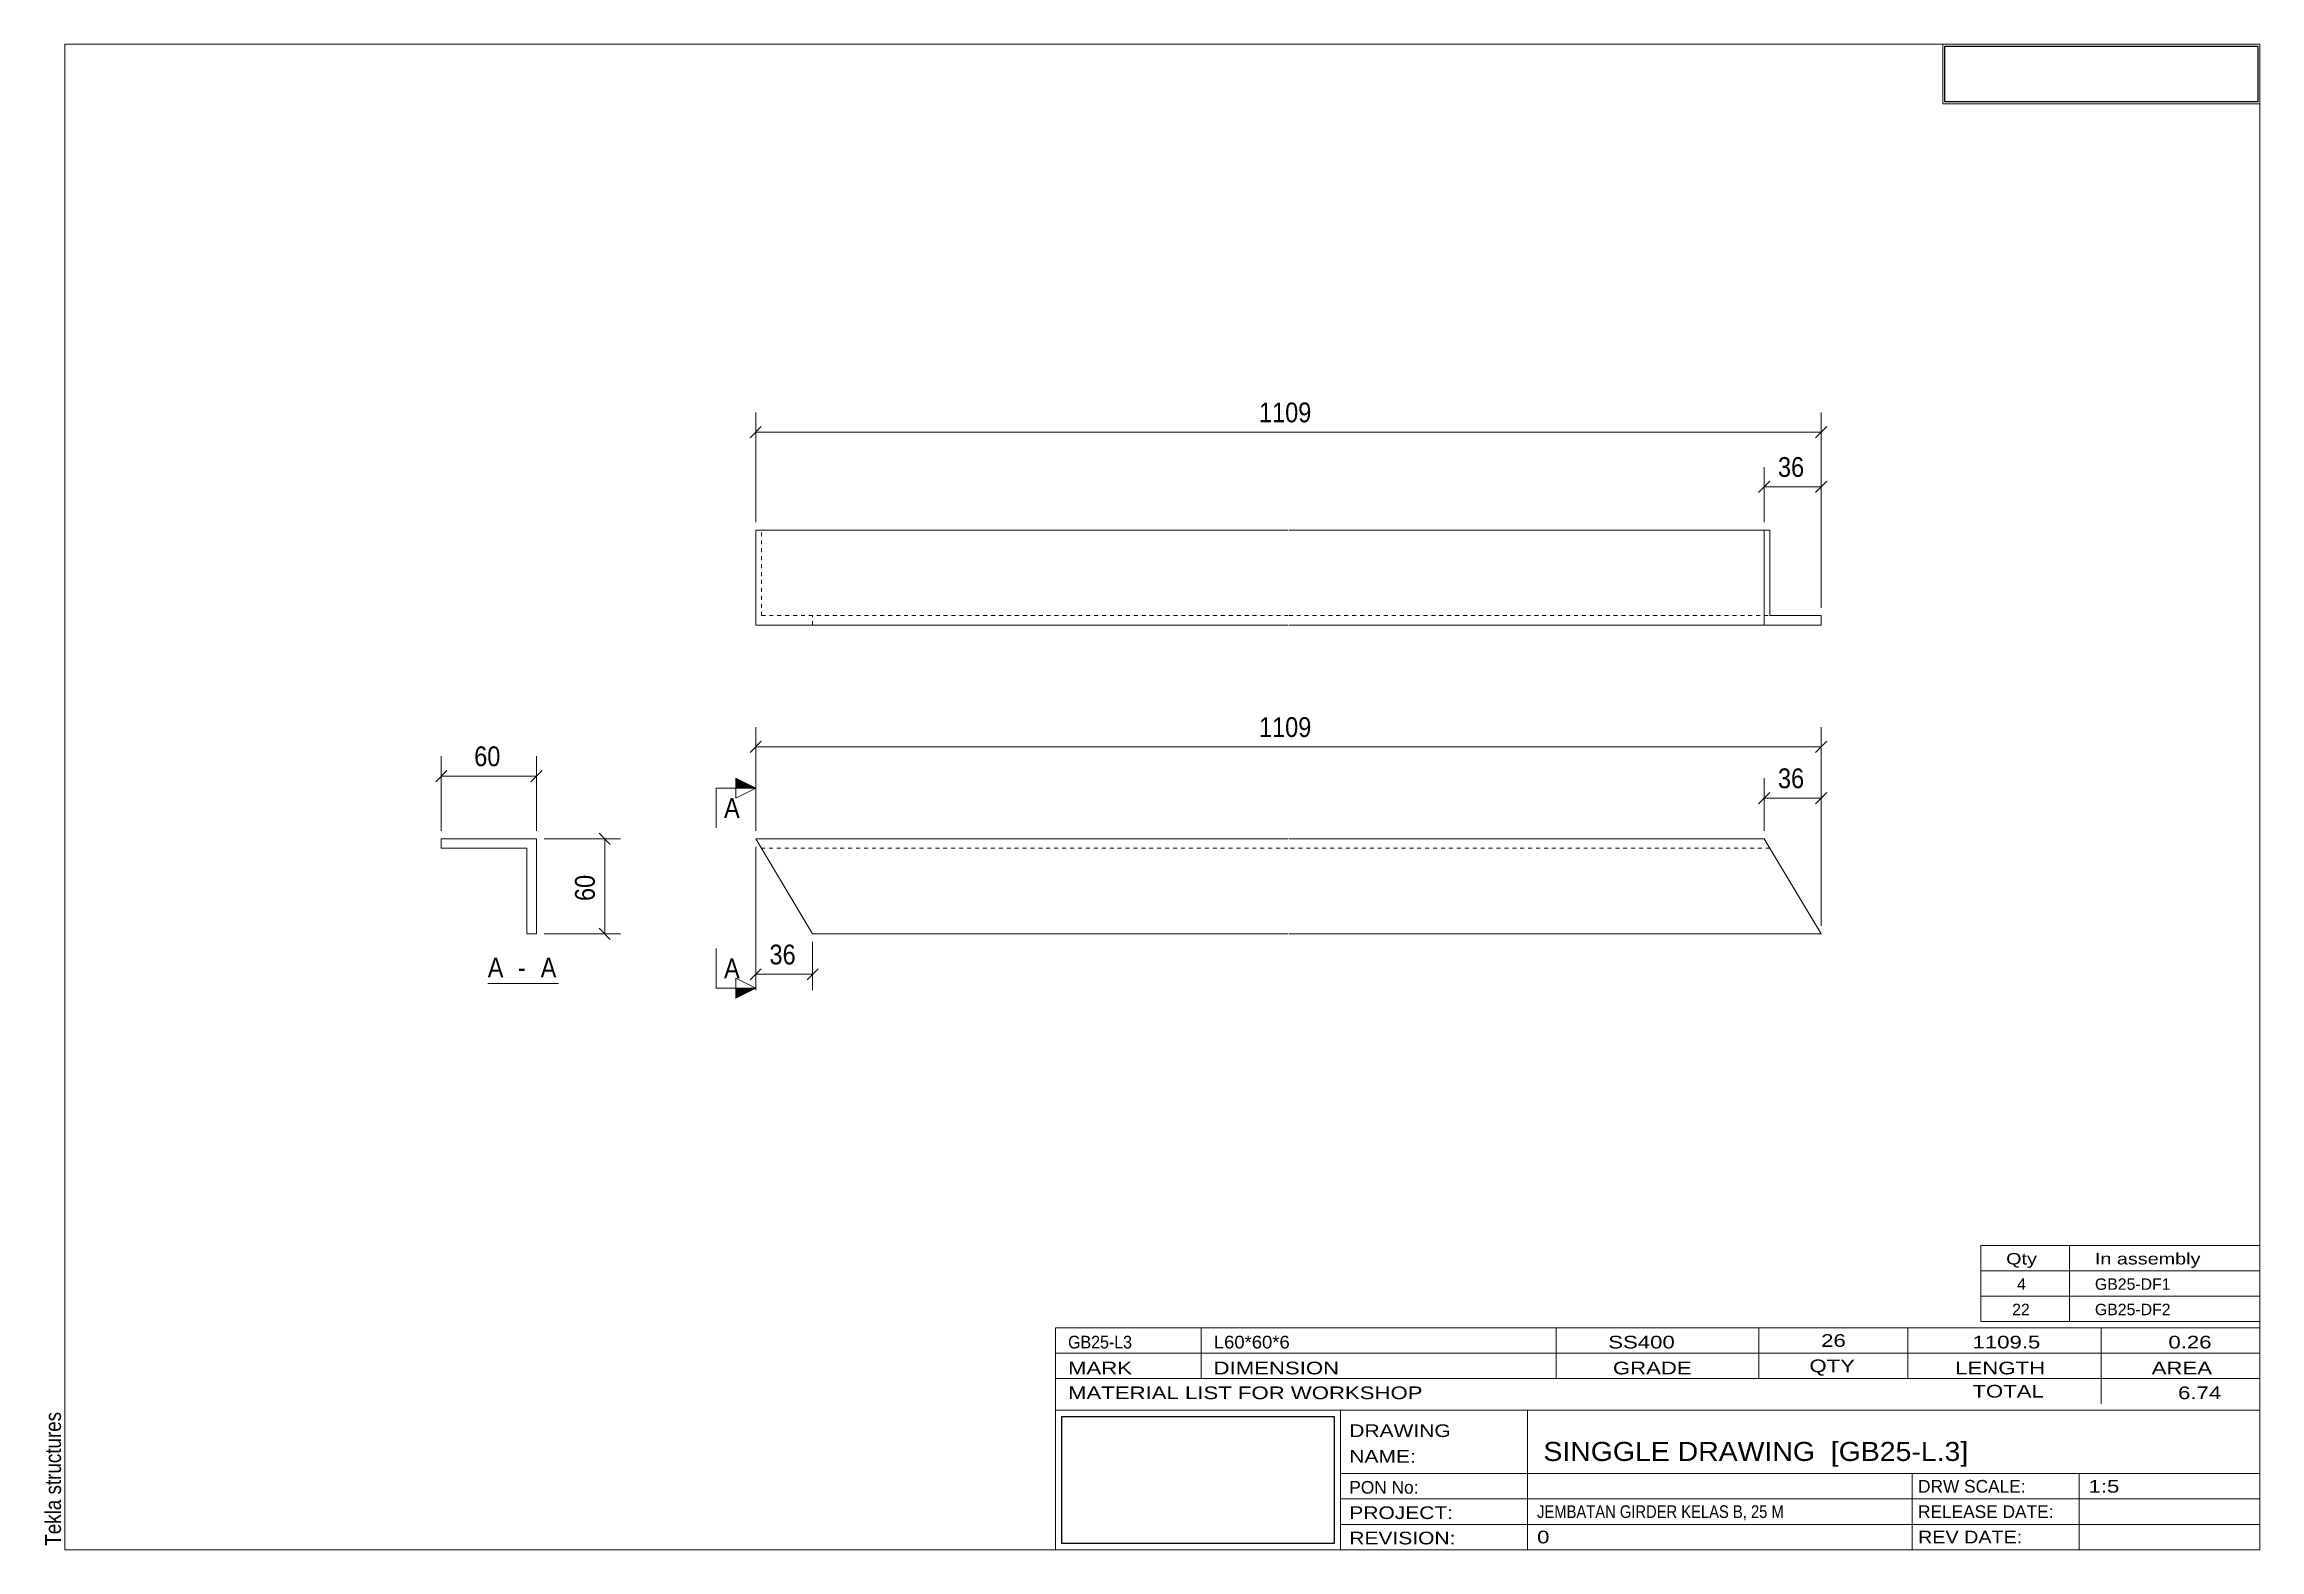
# Model space of a CAD drawing. Header units: millimetres. Extents: x 2 to 282, y 5 to 195.
import ezdxf

# ---------------------------------------------------------------- set-up
doc = ezdxf.new("R2010")
doc.units = ezdxf.units.MM
doc.linetypes.add('XKITLINE00', pattern=[0])
doc.linetypes.add('XKITLINE04', pattern=[3, 0.5, -0.5, 0.5, -0.5, 0.5, -0.5])
for name, color, linetype, lineweight in [('DrawingSheet', 5, 'Continuous', 0), ('OtherObjectType', 1, 'Continuous', 0), ('Part', 2, 'Continuous', 0), ('Section', 6, 'Continuous', 0), ('Z-DIMENSIONS', 1, 'Continuous', 0)]:
    doc.layers.add(name, color=color, linetype=linetype, lineweight=lineweight)
doc.styles.add('ARIAL', font='ARIAL.TTF')
doc.styles.add('ARIAL_NARROW', font='ARIALN.TTF')
picture_1 = doc.add_image_def('image1.jpg', size_in_pixel=(1304, 175))
picture_2 = doc.add_image_def('image2.jpg', size_in_pixel=(188, 71))

# ---------------------------------------------------------------- blocks, each defined once
blk = doc.blocks.new('*A1')
at = {"layer": 'Part', "linetype": 'XKITLINE00', "lineweight": 0}
for p, q in [((92.18, 121.69), (92.18, 133.69)), ((92.18, 133.69), (159.36, 133.69)), ((159.46, 133.69), (219.46, 133.69)), ((220.18, 133.69), (219.46, 133.69)), ((219.46, 133.69), (219.46, 121.69)), ((220.18, 122.89), (220.18, 133.69)), ((159.36, 121.69), (92.18, 121.69)), ((219.46, 121.69), (159.46, 121.69)), ((226.65, 121.69), (219.46, 121.69)), ((226.65, 122.89), (220.18, 122.89)), ((226.65, 121.69), (226.65, 122.89))]:
    blk.add_line(p, q, dxfattribs=at)
at = {"layer": 'Part', "linetype": 'XKITLINE04', "lineweight": 0}
for p, q in [((92.9, 122.89), (92.9, 133.69)), ((92.9, 122.89), (159.36, 122.89)), ((99.36, 121.69), (99.36, 122.89)), ((159.46, 122.89), (220.18, 122.89))]:
    blk.add_line(p, q, dxfattribs=at)
blk = doc.blocks.new('*A2')
at = {"layer": 'Part', "linetype": 'XKITLINE00', "lineweight": 0}
for p, q in [((52.5, 93.53), (52.5, 94.73)), ((52.5, 94.73), (64.5, 94.73)), ((63.3, 93.53), (52.5, 93.53)), ((63.3, 82.73), (63.3, 93.53)), ((64.5, 94.73), (64.5, 82.73)), ((64.5, 82.73), (63.3, 82.73))]:
    blk.add_line(p, q, dxfattribs=at)
blk = doc.blocks.new('*A3')
at = {"layer": 'Part', "linetype": 'XKITLINE00', "lineweight": 0}
for p, q in [((159.36, 94.73), (92.18, 94.73)), ((92.18, 94.73), (99.36, 82.73)), ((219.46, 94.73), (159.46, 94.73)), ((226.65, 82.73), (219.46, 94.73)), ((99.36, 82.73), (159.36, 82.73)), ((159.46, 82.73), (226.65, 82.73))]:
    blk.add_line(p, q, dxfattribs=at)
at = {"layer": 'Part', "linetype": 'XKITLINE04', "lineweight": 0}
for p, q in [((159.36, 93.53), (92.9, 93.53)), ((220.18, 93.53), (159.46, 93.53))]:
    blk.add_line(p, q, dxfattribs=at)
blk = doc.blocks.new('*A4')
at = {"layer": 'DrawingSheet', "linetype": 'XKITLINE00', "lineweight": 0}
for p, q in [((282, 195), (5, 195)), ((5, 195), (5, 5)), ((282, 5), (282, 195)), ((5, 5), (282, 5))]:
    blk.add_line(p, q, dxfattribs=at)
at = {"layer": 'DrawingSheet', "style": 'ARIAL', "width": 0.85}
blk.add_text('Tekla structures', height=2, rotation=90, dxfattribs=at).set_placement((4.5, 5.5))
blk = doc.blocks.new('*A5')
at = {"layer": 'OtherObjectType', "linetype": 'XKITLINE00', "lineweight": 0}
for p, q in [((242, 195), (282, 195)), ((242, 195), (242, 187.5)), ((282, 195), (282, 187.5)), ((242, 187.5), (282, 187.5))]:
    blk.add_line(p, q, dxfattribs=at)
image = blk.add_image(picture_1, insert=(242.25, 187.75), size_in_units=(39.5, 7))
blk = doc.blocks.new('*A6')
at = {"layer": 'OtherObjectType', "linetype": 'XKITLINE00', "lineweight": 0}
for p, q in [((246.8, 40.2), (246.8, 43.4)), ((246.8, 43.4), (282, 43.4)), ((258, 40.2), (258, 43.4)), ((282, 40.2), (282, 43.4)), ((246.8, 40.2), (282, 40.2)), ((246.8, 37), (246.8, 40.2)), ((258, 37), (258, 40.2)), ((282, 37), (282, 40.2)), ((246.8, 37), (282, 37)), ((246.8, 33.8), (246.8, 37)), ((258, 33.8), (258, 37)), ((282, 33.8), (282, 37)), ((246.8, 33.8), (282, 33.8))]:
    blk.add_line(p, q, dxfattribs=at)
at = {"layer": 'OtherObjectType', "style": 'ARIAL_NARROW'}
for s, width, p in [('Qty', 1.513248, (250, 41)), ('In assembly', 1.513248, (261.2, 41)), ('4', 1.211571, (251.38, 37.8)), ('GB25-DF1', 1.211571, (261.2, 37.8)), ('22', 1.211571, (250.76, 34.6)), ('GB25-DF2', 1.211571, (261.2, 34.6))]:
    blk.add_text(s, height=1.44, dxfattribs=dict(at, width=width)).set_placement(p)
blk = doc.blocks.new('*A7')
at = {"layer": 'OtherObjectType', "linetype": 'XKITLINE00', "lineweight": 0}
for p, q in [((130, 33), (282, 33)), ((130, 33), (130, 29.8)), ((130, 33), (282, 33)), ((148.4, 29.8), (148.4, 33)), ((193.2, 29.8), (193.2, 33)), ((218.8, 29.8), (218.8, 33)), ((237.6, 29.8), (237.6, 33)), ((262, 29.8), (262, 33)), ((282, 29.8), (282, 33)), ((130, 29.8), (282, 29.8)), ((130, 29.8), (282, 29.8)), ((130, 26.6), (130, 29.8)), ((148.4, 26.6), (148.4, 29.8)), ((193.2, 26.6), (193.2, 29.8)), ((218.8, 26.6), (218.8, 29.8)), ((237.6, 26.6), (237.6, 29.8)), ((262, 26.6), (262, 29.8)), ((282, 26.6), (282, 29.8)), ((130, 26.6), (282, 26.6)), ((130, 22.6), (130, 26.6)), ((262, 23.4), (262, 26.6)), ((282, 22.6), (282, 26.6)), ((130, 22.6), (130, 5)), ((130, 22.6), (282, 22.6)), ((166, 17.8), (166, 22.6)), ((189.6, 14.6), (189.6, 22.6)), ((282, 17.8), (282, 22.6)), ((166, 17.8), (166, 5)), ((282, 14.6), (282, 17.8)), ((166, 14.6), (282, 14.6)), ((189.6, 5), (189.6, 14.6)), ((238.13, 11.4), (238.13, 14.6)), ((259.2, 5), (259.2, 14.6)), ((282, 11.4), (282, 14.6)), ((166, 11.4), (282, 11.4)), ((238.13, 5), (238.13, 11.4)), ((282, 8.2), (282, 11.4)), ((166, 8.2), (282, 8.2)), ((282, 5), (282, 8.2)), ((130, 5), (282, 5)), ((160, 5), (282, 5))]:
    blk.add_line(p, q, dxfattribs=at)
at = {"layer": 'OtherObjectType', "style": 'ARIAL_NARROW'}
for s, height, width, p in [('GB25-L3', 1.6, 1.100501, (131.6, 30.4)), ('L60*60*6', 1.6, 1.270501, (150, 30.4)), ('SS400', 1.6, 1.525501, (199.78, 30.4)), ('26', 1.6, 1.525501, (226.65, 30.6)), ('1109.5', 1.6, 1.525501, (245.76, 30.4)), ('0.26', 1.6, 1.525501, (270.48, 30.4)), ('MARK', 1.6, 1.525501, (131.6, 27.13)), ('DIMENSION', 1.6, 1.525501, (149.97, 27.13)), ('GRADE', 1.6, 1.525501, (200.37, 27.13)), ('QTY', 1.6, 1.525501, (225.17, 27.4)), ('LENGTH', 1.6, 1.525501, (243.57, 27.13)), ('AREA', 1.6, 1.525501, (268.37, 27.13)), ('MATERIAL LIST FOR WORKSHOP', 1.6, 1.525501, (131.6, 24)), ('TOTAL', 1.6, 1.525501, (245.74, 24.2)), ('6.74', 1.6, 1.525501, (271.7, 24)), ('DRAWING', 1.6, 1.445, (167.1, 19.22)), ('NAME:', 1.6, 1.445, (167.1, 15.98)), ('SINGGLE DRAWING  [GB25-L.3]', 2.4, 1.304651, (191.6, 16.2)), ('PON No:', 1.6, 1.19, (167.1, 12.07)), ('DRW SCALE:', 1.6, 1.19, (238.88, 12.2)), ('1:5', 1.6, 1.525501, (260.4, 12.2)), ('PROJECT:', 1.6, 1.445, (167.1, 8.87)), ('JEMBATAN GIRDER KELAS B, 25 M', 1.6, 1.015501, (190.8, 9)), ('RELEASE DATE:', 1.6, 1.19, (238.88, 9)), ('REVISION:', 1.6, 1.445, (167.1, 5.67)), ('0', 1.6, 1.525501, (190.8, 5.8)), ('REV DATE:', 1.6, 1.36, (238.88, 5.8))]:
    blk.add_text(s, height=height, dxfattribs=dict(at, width=width)).set_placement(p)
image = blk.add_image(picture_2, insert=(130.8, 5.8), size_in_units=(34.4, 16))
blk = doc.blocks.new('*A8')
at = {"layer": 'Z-DIMENSIONS', "linetype": 'XKITLINE00', "lineweight": 0}
for p, q in [((220.17, 139.86), (218.76, 138.44)), ((219.46, 134.69), (219.46, 141.65)), ((227.36, 139.86), (225.94, 138.44)), ((226.65, 123.89), (226.65, 141.65)), ((219.46, 139.15), (226.65, 139.15))]:
    blk.add_line(p, q, dxfattribs=at)
at = {"layer": 'Z-DIMENSIONS'}
for p in [(219.46, 139.15), (226.65, 139.15)]:
    blk.add_point(p, dxfattribs=at)
at = {"layer": 'Z-DIMENSIONS', "style": 'ARIAL', "width": 0.85}
blk.add_text('36', height=2.5, dxfattribs=at).set_placement((221.2, 140.4))
blk = doc.blocks.new('*A9')
at = {"layer": 'Z-DIMENSIONS', "linetype": 'XKITLINE00', "lineweight": 0}
for p, q in [((92.18, 134.69), (92.18, 148.54)), ((226.65, 123.89), (226.65, 148.54)), ((92.88, 146.75), (91.47, 145.33)), ((92.18, 146.04), (226.65, 146.04)), ((227.36, 146.75), (225.94, 145.33))]:
    blk.add_line(p, q, dxfattribs=at)
at = {"layer": 'Z-DIMENSIONS'}
for p in [(92.18, 146.04), (226.65, 146.04)]:
    blk.add_point(p, dxfattribs=at)
at = {"layer": 'Z-DIMENSIONS', "style": 'ARIAL', "width": 0.85}
blk.add_text('1109', height=2.5, dxfattribs=at).set_placement((155.7, 147.29))
blk = doc.blocks.new('*A10')
at = {"layer": 'Z-DIMENSIONS', "linetype": 'XKITLINE00', "lineweight": 0}
for p, q in [((72.41, 95.44), (73.83, 94.02)), ((65.5, 94.73), (75.12, 94.73)), ((73.12, 82.73), (73.12, 94.73)), ((65.5, 82.73), (75.12, 82.73)), ((72.41, 83.44), (73.83, 82.02))]:
    blk.add_line(p, q, dxfattribs=at)
at = {"layer": 'Z-DIMENSIONS'}
for p in [(73.12, 94.73), (73.12, 82.73)]:
    blk.add_point(p, dxfattribs=at)
at = {"layer": 'Z-DIMENSIONS', "style": 'ARIAL', "width": 0.85}
blk.add_text('60', height=2.5, rotation=90.0002, dxfattribs=at).set_placement((71.87, 86.87))
blk = doc.blocks.new('*A11')
at = {"layer": 'Z-DIMENSIONS', "linetype": 'XKITLINE00', "lineweight": 0}
for p, q in [((52.5, 95.73), (52.5, 105.14)), ((64.5, 95.73), (64.5, 105.14)), ((53.21, 103.34), (51.8, 101.93)), ((52.5, 102.64), (64.5, 102.64)), ((65.21, 103.34), (63.8, 101.93))]:
    blk.add_line(p, q, dxfattribs=at)
at = {"layer": 'Z-DIMENSIONS'}
for p in [(52.5, 102.64), (64.5, 102.64)]:
    blk.add_point(p, dxfattribs=at)
at = {"layer": 'Z-DIMENSIONS', "style": 'ARIAL', "width": 0.85}
blk.add_text('60', height=2.5, dxfattribs=at).set_placement((56.65, 103.89))
blk = doc.blocks.new('*A12')
at = {"layer": 'OtherObjectType', "linetype": 'XKITLINE00', "lineweight": 0}
blk.add_line((58.36, 76.48), (67.27, 76.48), dxfattribs=at)
at = {"layer": 'OtherObjectType', "style": 'ARIAL', "width": 0.85}
for s, p in [('A', (58.36, 77.23)), (' - ', (61.33, 77.23)), ('A', (65.04, 77.23))]:
    blk.add_text(s, height=2.5, dxfattribs=at).set_placement(p)
blk = doc.blocks.new('*A13')
at = {"layer": 'Z-DIMENSIONS', "linetype": 'XKITLINE00', "lineweight": 0}
for p, q in [((92.18, 93.73), (92.18, 75.62)), ((99.36, 81.73), (99.36, 75.62)), ((92.88, 78.33), (91.47, 76.91)), ((100.07, 78.33), (98.66, 76.91)), ((92.18, 77.62), (99.36, 77.62))]:
    blk.add_line(p, q, dxfattribs=at)
at = {"layer": 'Z-DIMENSIONS'}
for p in [(92.18, 77.62), (99.36, 77.62)]:
    blk.add_point(p, dxfattribs=at)
at = {"layer": 'Z-DIMENSIONS', "style": 'ARIAL', "width": 0.85}
blk.add_text('36', height=2.5, dxfattribs=at).set_placement((93.92, 78.87))
blk = doc.blocks.new('*A14')
at = {"layer": 'Z-DIMENSIONS', "linetype": 'XKITLINE00', "lineweight": 0}
for p, q in [((92.88, 107.03), (91.47, 105.61)), ((92.18, 95.73), (92.18, 108.82)), ((92.18, 106.32), (226.65, 106.32)), ((227.36, 107.03), (225.94, 105.61)), ((226.65, 83.73), (226.65, 108.82))]:
    blk.add_line(p, q, dxfattribs=at)
at = {"layer": 'Z-DIMENSIONS'}
for p in [(92.18, 106.32), (226.65, 106.32)]:
    blk.add_point(p, dxfattribs=at)
at = {"layer": 'Z-DIMENSIONS', "style": 'ARIAL', "width": 0.85}
blk.add_text('1109', height=2.5, dxfattribs=at).set_placement((155.7, 107.57))
blk = doc.blocks.new('*A15')
at = {"layer": 'Z-DIMENSIONS', "linetype": 'XKITLINE00', "lineweight": 0}
for p, q in [((219.46, 95.73), (219.46, 102.36)), ((226.65, 83.73), (226.65, 102.36)), ((220.17, 100.57), (218.76, 99.15)), ((219.46, 99.86), (226.65, 99.86)), ((227.36, 100.57), (225.94, 99.15))]:
    blk.add_line(p, q, dxfattribs=at)
at = {"layer": 'Z-DIMENSIONS'}
for p in [(219.46, 99.86), (226.65, 99.86)]:
    blk.add_point(p, dxfattribs=at)
at = {"layer": 'Z-DIMENSIONS', "style": 'ARIAL', "width": 0.85}
blk.add_text('36', height=2.5, dxfattribs=at).set_placement((221.2, 101.11))
blk = doc.blocks.new('*A16')
at = {"layer": 'Section'}
for points in [[(89.68, 102.37), (92.18, 101.12), (89.68, 101.12)], [(89.68, 75.87), (92.18, 75.87), (89.68, 74.62)]]:
    blk.add_hatch(color=256, dxfattribs=at).paths.add_polyline_path(points, flags=17)
at = {"layer": 'Section', "linetype": 'XKITLINE00', "lineweight": 0}
for p, q in [((87.18, 101.12), (87.18, 96.12)), ((87.18, 101.12), (92.18, 101.12)), ((92.18, 101.12), (89.68, 102.37)), ((89.68, 102.37), (89.68, 99.87)), ((92.18, 101.12), (89.68, 99.87)), ((87.18, 75.87), (87.18, 80.87)), ((87.18, 75.87), (92.18, 75.87)), ((89.68, 74.62), (89.68, 77.12)), ((89.68, 77.12), (92.18, 75.87)), ((92.18, 75.87), (89.68, 74.62))]:
    blk.add_line(p, q, dxfattribs=at)
at = {"layer": 'Section', "style": 'ARIAL', "width": 0.85}
for p in [(88.18, 97.37), (88.18, 77.12)]:
    blk.add_text('A', height=2.5, dxfattribs=at).set_placement(p)

msp = doc.modelspace()

# ---------------------------------------------------------------- block references
at = {"lineweight": 0}
for name in ['*A4', '*A5', '*A9', '*A8', '*A1', '*A14', '*A11', '*A15', '*A16', '*A10', '*A2', '*A13', '*A3', '*A12', '*A6', '*A7']:
    msp.add_blockref(name, (0, 0), dxfattribs=at)

doc.saveas('drawing.dxf')
